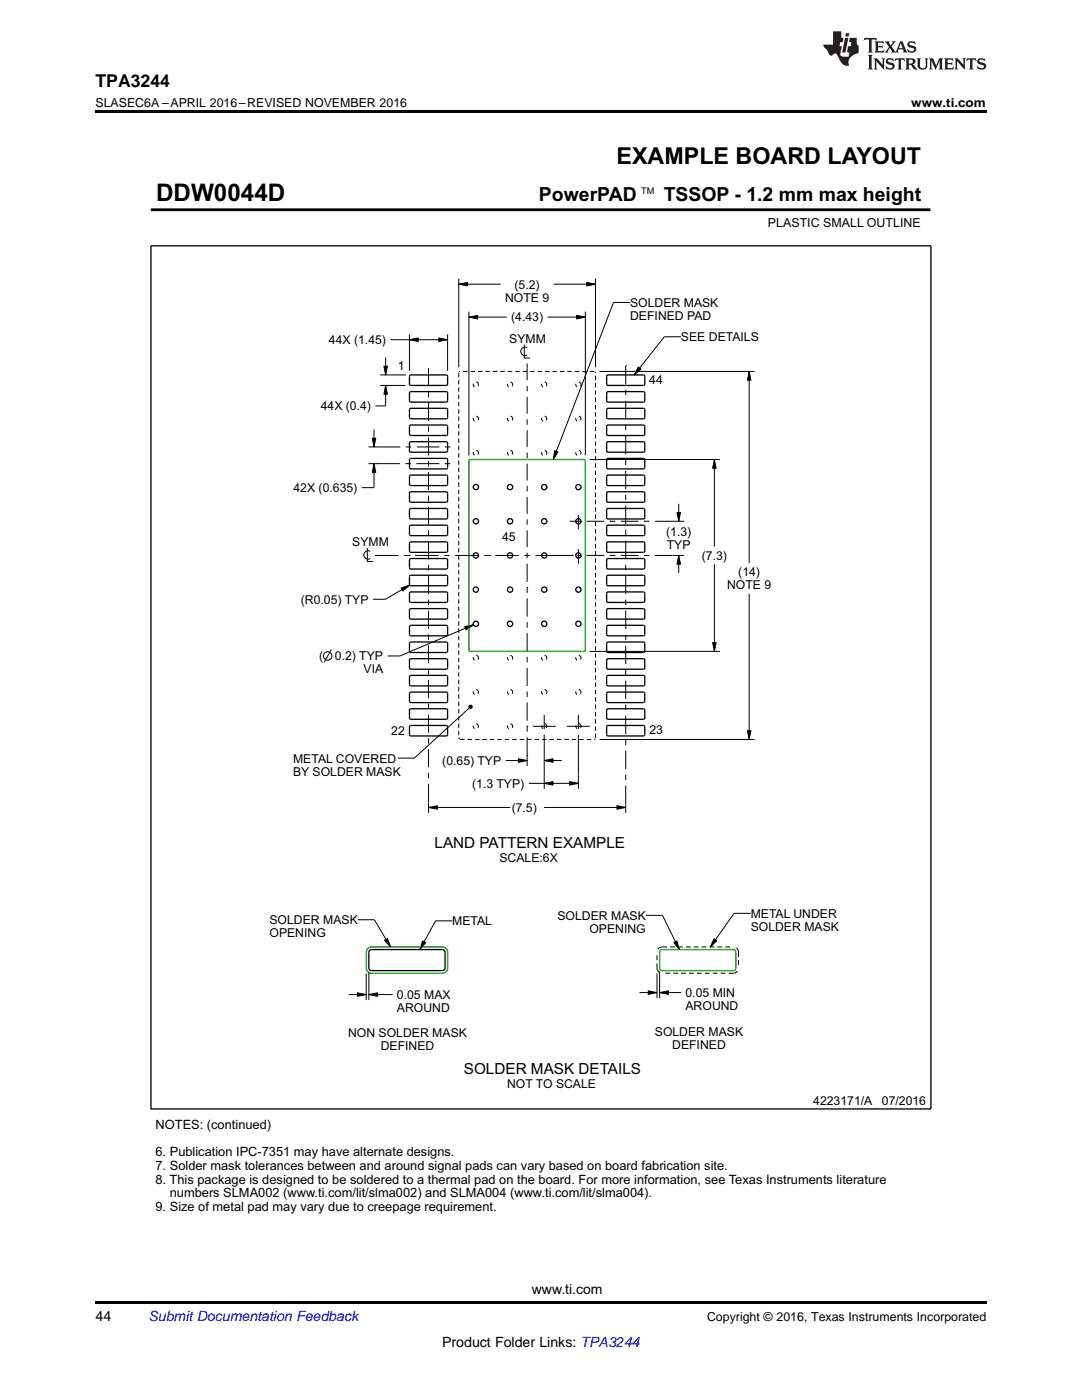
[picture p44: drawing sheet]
<svg xmlns="http://www.w3.org/2000/svg" width="216mm" height="279mm" viewBox="0 0 216 279" stroke-linecap="round" stroke-linejoin="round" font-family="sans-serif">
<defs><g id="words">
<text font-size="4.8" x="31.2" y="40.1">DDW0044D</text>
<text font-size="4.6" x="123" y="32.7">EXAMPLE BOARD LAYOUT</text>
<g font-size="3.9">
<text x="107.5" y="40.1">PowerPAD</text>
<text x="132.4" y="40.1">TSSOP - 1.2 mm max height</text>
</g>
<text font-size="3.5" x="19" y="17.3">TPA3244</text>
<g font-size="3.1">
<text x="86.7" y="169.2">LAND PATTERN EXAMPLE</text>
<text x="92.6" y="214.4">SOLDER MASK DETAILS</text>
</g>
<g font-size="2.8">
<text x="19" y="263.6">44</text>
<text x="106.1" y="258.2">www.ti.com</text>
<text x="88.2" y="268.9">Product Folder Links: TPA3244</text>
</g>
<text font-size="2.8" fill="#0000c8" x="29.6" y="263.6">Submit Documentation Feedback</text>
<g font-size="2.6">
<text x="31" y="225.2">NOTES: (continued)</text>
<text x="31" y="230.7">6. Publication IPC-7351 may have alternate designs.</text>
<text x="31" y="233.5">7. Solder mask tolerances between and around signal pads can vary based on board fabrication site.</text>
<text x="31" y="236.2">8. This package is designed to be soldered to a thermal pad on the board. For more information, see Texas Instruments literature</text>
<text x="33.9" y="239">numbers SLMA002 (www.ti.com/lit/slma002) and SLMA004 (www.ti.com/lit/slma004).</text>
<text x="31" y="241.7">9. Size of metal pad may vary due to creepage requirement.</text>
</g>
<g font-size="2.5">
<text x="19" y="21.4">SLASEC6A –APRIL 2016–REVISED NOVEMBER 2016</text>
<text x="181.8" y="21.4">www.ti.com</text>
<text x="153.2" y="45.4">PLASTIC SMALL OUTLINE</text>
<text x="141.1" y="263.6">Copyright © 2016, Texas Instruments Incorporated</text>
</g>
<g font-size="2.4">
<text x="102.7" y="57.6">(5.2)</text>
<text x="100.8" y="60.2">NOTE 9</text>
<text x="102" y="64.2">(4.43)</text>
<text x="125.7" y="61.2">SOLDER MASK</text>
<text x="125.7" y="63.9">DEFINED PAD</text>
<text x="65.6" y="68.7">44X (1.45)</text>
<text x="101.6" y="68.4">SYMM</text>
<text x="135.9" y="68.1">SEE DETAILS</text>
<text x="79.4" y="73.8">1</text>
<text x="129.5" y="76.7">44</text>
<text x="64" y="81.9">44X (0.4)</text>
<text x="58.6" y="98.2">42X (0.635)</text>
<text x="132.9" y="106.9">(1.3)</text>
<text x="70.3" y="109">SYMM</text>
<text x="100.2" y="108">45</text>
<text x="133.1" y="109.6">TYP</text>
<text x="140" y="111.7">(7.3)</text>
<text x="145.1" y="117.6">NOTE 9</text>
<text x="147.3" y="115">(14)</text>
<text x="60" y="120.5">(R0.05) TYP</text>
<text x="63.7" y="131.8">(</text>
<text x="66.8" y="131.8">0.2) TYP</text>
<text x="72.5" y="134.4">VIA</text>
<text x="78.1" y="146.8">22</text>
<text x="129.6" y="146.6">23</text>
<text x="58.5" y="152.2">METAL COVERED</text>
<text x="58.5" y="154.8">BY SOLDER MASK</text>
<text x="88.3" y="152.7">(0.65) TYP</text>
<text x="94.2" y="157.2">(1.3 TYP)</text>
<text x="102.1" y="162">(7.5)</text>
<text x="99.7" y="172">SCALE:6X</text>
<text x="53.8" y="184.4">SOLDER MASK</text>
<text x="90.2" y="184.7">METAL</text>
<text x="111.2" y="183.6">SOLDER MASK</text>
<text x="149.8" y="183.2">METAL UNDER</text>
<text x="149.8" y="185.8">SOLDER MASK</text>
<text x="53.8" y="187.1">OPENING</text>
<text x="117.6" y="186.2">OPENING</text>
<text x="79.2" y="199.4">0.05 MAX</text>
<text x="79.2" y="202">AROUND</text>
<text x="136.8" y="199">0.05 MIN</text>
<text x="136.8" y="201.6">AROUND</text>
<text x="69.5" y="207">NON SOLDER MASK</text>
<text x="76" y="209.6">DEFINED</text>
<text x="130.7" y="206.8">SOLDER MASK</text>
<text x="134.1" y="209.4">DEFINED</text>
<text x="101.2" y="217.1">NOT TO SCALE</text>
<text x="162.3" y="220.4">4223171/A</text>
<text x="176" y="220.4">07/2016</text>
</g>
<text font-size="1.8" x="127.9" y="38.6">TM</text>
</g></defs>
<g fill="#000">
<path d="M19 22h177.8v.5h-177.8zM91.5 56.7l1.8-.3v.7zM117.1 56.4l1.7 .3-1.7 .4zM77 76.9l.3 1.8h-.7zM76.6 73.1h.7l-.3 1.7zM81.7 67.8l1.8-.3v.7zM87.6 67.5l1.7 .3-1.7 .4zM93.6 63.3l1.7-.4v.7zM115.1 62.9l1.7 .4-1.7 .3zM127.4 73.2l.5 .5-1.3 1.1zM149.5 74.1l.3 1.8h-.7zM74.3 87.4h.7l-.4 1.8z"/>
<path d="M74.6 92.5l.4 1.8h-.7zM110.7 89.9l.6 .3-.9 1.5zM142.5 91.7l.4 1.8h-.7zM80.1 117.3l1.6-.5-1.3 1.2zM135.1 102.3h.7l-.4 1.7zM135.4 110.9l.4 1.7h-.7zM92.7 125.1l1.8-.4-1.5 1zM142.2 128.3h.7l-.4 1.7zM93.6 140.9l.2-.2 .3 .1 .1 .3-.1 .2-.3 .1-.2-.2zM103.4 151.4l1.8 .4-1.8 .3zM108.6 151.8l1.7-.4v.7zM108.6 156.3l1.7-.3v.7z"/>
<path d="M113.7 156l1.7 .3-1.7 .4zM149.1 145.8h.7l-.3 1.8zM85.5 161.1l1.8-.3v.7zM123.1 160.8l1.8 .3-1.8 .4zM71.3 198.1l1.8 .4-1.8 .3zM73.6 198.5l1.7-.4v.7zM76.7 187.7l.6-.4 .6 1.7zM84.3 187.8l.6 .3-1.1 1.4zM129.3 197.7l1.8 .4-1.8 .3zM131.6 198.1l1.8-.4v.7zM134.5 188.1l.6-.3 .4 1.7zM142.5 187.3l.5 .5-1.2 1.2z"/>
<path d="M19 259.7h177.8v.5h-177.8z"/>
</g>
<g fill="none" stroke="#000" stroke-width=".2">
<path d="M30.1 41.9h155.5M91.5 56.7l1.8-.3v.7zM91.5 55.6v17.7M91.5 56.7h8.4M110.5 56.7h8.3M117.1 56.4l1.7 .3-1.7 .4zM118.8 55.6v17.7M185.6 41.6v.5M75.9 76.9h5M75.9 74.8h5.1M76.6 73.1h.7l-.3 1.7zM77 76.9l.3 1.8h-.7z"/>
<path d="M77 71.3v3.5M77 76.9v4.1h-2.1M77.9 67.8h11.4M81.7 67.8l1.8-.3v.7zM81.7 66.7v7.3M85.5 73.5v3.6M85.5 78.2v1.1M87.6 67.5l1.7 .3-1.7 .4zM89.3 66.7v7.3M91.5 74.4v.9M91.5 75.8v.9M91.5 77.3v.9"/>
<path d="M91.5 78.8v.8M91.6 74.2h.1M91.7 74.2h-.1M91.7 74.1v.1M91.8 74.1h-.1M91.8 74.1h.1M92.4 74.1h.9M93.6 63.3l1.7-.4v.7zM93.6 62.2v28.7M93.6 63.3h7.5M93.9 74.1h.9M95.4 74.1h.9"/>
<path d="M96.9 74.1h.9M98.3 74.1h.9M99.8 74.1h.9M101.3 74.1h.9M102.8 74.1h.9M104.3 74.1h.9M104.6 68.8v2.6h1.2M105.2 72.5v3.4M105.2 77v1.1M105.2 79.2v3.4M105.2 69.4a.86 .86 0 0 0-1.3 .7 .86 .86 0 0 0 1.3 .8M105.8 74.1h.9"/>
<path d="M107.3 74.1h.9M108.7 74.1h.9M109.2 63.3h7.6M110.2 74.1h.9M111.7 74.1h.9M113.2 74.1h.9M114.7 74.1h.9M115.1 62.9l1.7 .4-1.7 .3zM116.2 74.1h.9M116.8 62.2v28.7M117.7 74.1h.9M118.7 74.2h.1"/>
<path d="M118.8 74.2h.1M118.8 74.2v.1M118.8 74.3h.1M118.8 74.3v.1M118.8 74.4h.1M118.8 75v.8M118.8 76.4v.9M118.8 77.9v.9M118.8 79.3v.9M119.7 74.1h30.9M124.9 73h.1M124.9 73v3.7"/>
<path d="M124.9 77.8v1.1M124.9 80v3.7M125.7 60.4h-3.3l-12 31.3M127.4 73.2l.5 .5-1.3 1.1zM135.9 67.2h-3.3l-6 7.6M149.5 74.1l.3 1.8h-.7zM149.5 74.1v38.3M73.5 92.5h6.3M73.5 89.2h6.4M74.3 87.4h.7l-.4 1.8zM74.6 92.5l.4 1.8h-.7zM74.6 85.7v3.5"/>
<path d="M74.6 92.5v4.8h-2.4M75.2 92.5h.1M80.9 92.5h1.1M81 89.2h1.1M83.1 92.5h4.6M83.2 89.2h4.5M85.5 80.4v3.6M85.5 85.1v1.1M85.5 87.3v3.6M85.5 92v1.1M85.5 94.2v3.6M85.5 98.9v1.1"/>
<path d="M88.8 92.5h1M88.8 89.2h1.1M91.5 80.2v.9M91.5 81.7v.9M91.5 83.1v.9M91.5 84.6v.9M91.5 86.1v.8M91.5 87.5v.9M91.5 89v.9M91.5 90.4v.9M91.5 91.9v.9M91.5 93.4v.8"/>
<path d="M91.5 94.8v.9M91.5 96.3v.8M91.5 97.7v.9M91.5 99.2v.9M105.2 83.7v1.1M105.2 85.9v3.3M105.2 90.3v1.1M105.2 92.5v3.4M105.2 97v1.1M105.2 99.2v3.3M110.7 89.9l.6 .3-.9 1.5zM117.6 91.7h26"/>
<path d="M118.8 80.8v.9M118.8 82.3v.8M118.8 83.7v.9M118.8 85.2v.9M118.8 86.6v.9M118.8 88.1v.9M118.8 89.6v.8M118.8 91v.9M118.8 92.5v.9M118.8 93.9v.9M118.8 95.4v.9M118.8 96.9v.8"/>
<path d="M118.8 98.3v.9M118.8 99.8v.8M124.9 84.8v1.1M124.9 87v3.6M124.9 91.7v1.1M124.9 93.9v3.7M124.9 98.7v1.1M142.5 91.7l.4 1.8h-.7zM142.5 91.7v17.4M73.3 109.4v2.7h1.2M73.9 110a.86 .86 0 0 0-1.3 .7 .86 .86 0 0 0 1.3 .8M74.8 110.9h.1"/>
<path d="M74.8 110.9h4.7M80.1 117.3l1.6-.5-1.3 1.2zM80.6 110.9h1.1M81.7 110.9h.1M81.7 116.8l-4.8 2.8h-2.5M82.8 110.9h4.7M85.5 101.1v3.6M85.5 105.8v1.1M85.5 108v3.6M85.5 112.7v1.1M85.5 114.9v3.7M85.5 119.7v1.1"/>
<path d="M88.6 110.9h1.1M90.8 110.9h4.7M91.5 100.6v.9M91.5 102.1v.9M91.5 103.6v.8M91.5 105v.9M91.5 106.5v.9M91.5 107.9v.9M91.5 109.4v.9M91.5 110.9v.8M91.5 112.3v.9M91.5 113.8v.8"/>
<path d="M91.5 115.2v.9M91.5 116.7v.9M91.5 118.1v.9M91.5 119.6v.9M96.6 110.9h1.1M97.7 110.9h.1M98.8 110.9h4.7M104.6 110.9h1.1M105.2 117.2h.1M105.2 103.6v1.1M105.2 105.8v3.4M105.2 110.3v1.1"/>
<path d="M105.2 112.5v3.6M105.2 117.2v1.1M105.2 119.4v3.7M106.8 110.9h7.7M113.7 104h2.3M115.1 110.9h.9M115.4 102.8v2.8M115.4 109.6v2.9M117.1 110.9h3.5M117.1 104h3.5M118.8 101.2v.9M118.8 102.7v.9"/>
<path d="M118.8 104.1v.9M118.8 105.6v.9M118.8 107.1v.8M118.8 108.5v.9M118.8 110v.9M118.8 111.4v.9M118.8 112.9v.9M118.8 114.4v.8M118.8 115.8v.9M118.8 117.3v.8M118.8 118.7v.9M121.7 110.9h1.1"/>
<path d="M121.7 104h.1M121.7 104h1.1M123.9 110.9h3.5M123.9 104h3.5M124.9 100.9v3.7M124.9 105.7v1.1M124.9 107.9v3.7M124.9 112.7v1.1M124.9 114.9v3.7M124.9 119.7v1.1M128.5 110.9h1.1M128.5 104h.1"/>
<path d="M128.5 104h1.1M130.7 110.9h3.5M130.7 104h3.5M134.2 104h.1M134.3 110.9h2.2M134.4 104h2.1M135.1 102.3h.7l-.4 1.7zM135.4 110.9l.4 1.7h-.7zM135.4 100.5v3.5M135.4 110.9v3.4M142.5 112.6v17.4M149.5 118.5v29.1"/>
<path d="M66.1 129.6l-1.4 2.6M85.5 121.9v3.6M85.5 126.6v1.1M85.5 128.8v3.6M85.5 133.5v1.1M85.5 135.7v3.6M91.5 121.1v.8M91.5 122.5v.9M91.5 124v.9M91.5 125.4v.9M91.5 126.9v.9M91.5 128.4v.8"/>
<path d="M91.5 129.8v.9M91.5 131.3v.8M91.5 132.7v.9M91.5 134.2v.9M91.5 135.6v.9M91.5 137.1v.9M91.5 138.6v.8M92.7 125.1l1.8-.4-1.5 1zM94.5 124.7l-14.7 6.2h-2.5M105.2 124.2v1.1M105.2 126.4v3.6M105.2 131.1v1.1"/>
<path d="M105.2 133.3v3.6M105.2 138v1.1M117.6 130h26M118.8 120.2v.9M118.8 121.6v.9M118.8 123.1v.9M118.8 124.6v.8M118.8 126v.9M118.8 127.5v.9M118.8 128.9v.9M118.8 130.4v.9M118.8 131.9v.8"/>
<path d="M118.8 133.3v.9M118.8 134.8v.8M118.8 136.2v.9M118.8 137.7v.9M118.8 139.1v.9M124.9 121.9v3.7M124.9 126.7v1.1M124.9 128.9v3.6M124.9 133.6v1.1M124.9 135.8v3.7M142.2 128.3h.7l-.4 1.7zM85.5 140.4v1.1"/>
<path d="M85.5 142.6v3.6M85.5 147.3v1.1M85.5 149.5v3.6M85.5 154.2v1.1M85.5 156.4v3.7M91.5 147.3h.1M91.5 140v.9M91.5 141.5v.9M91.5 142.9v.9M91.5 144.4v.9M91.5 145.9v.8M91.5 147.3v.1"/>
<path d="M91.5 147.4h.1M91.6 147.4h.1M91.6 147.4v.1M91.6 147.5h.1M91.8 147.6h.9M93.3 147.6h.9M93.6 140.9l.2-.2 .3 .1 .1 .3-.1 .2-.3 .1-.2-.2zM93.6 141.3l-10.9 10h-3.4M94.8 147.6h.9M96.3 147.6h.9M97.8 147.6h.8M99.2 147.6h.9"/>
<path d="M100.7 147.6h.9M100.9 151.8h4.3M102.2 147.6h.9M103.4 151.4l1.8 .4-1.8 .3zM103.7 147.6h.9M105.2 144.9h.1M105.2 150.8h.1M105.2 147.6h.9M105.2 140.2v3.6M105.2 144.9v1.1M105.2 147.1v5.8M105.5 156.3h9.9"/>
<path d="M106.3 145h4.6M106.7 147.6h.9M108.2 147.6h.8M108.6 151.8l1.7-.4v.7zM108.6 156.3l1.7-.3v.7zM108.6 142.7v2.8M108.6 146.6v10.8M108.6 151.8h3.5M109.6 147.6h.9M111.1 147.6h.9M112.6 147.6h.9M113.1 145h4.6"/>
<path d="M113.7 156l1.7 .3-1.7 .4zM114.1 147.6h.9M115.4 142.7v2.8M115.4 146.6v7.9M115.4 154.6v2.8M115.6 147.6h.9M117.1 147.6h.9M118.6 147.6h.1M118.7 147.6h-.1M118.7 147.5v.1M118.7 147.5h.1M118.8 147.5h-.1"/>
<path d="M118.8 147.5h.1M118.8 140.6v.9M118.8 142.1v.8M118.8 143.5v.9M118.8 145v.9M118.8 146.4v.9M119.7 147.6h30.9M124.9 140.6v1.1M124.9 142.8v3.7M124.9 147.6v1.1M124.9 149.8v3.7M124.9 154.6v1.1"/>
<path d="M124.9 156.8v3.7M149.1 145.8h.7l-.3 1.8zM85.5 161.1l1.8-.3v.7zM85.5 160.2v2M85.5 161.1h16.3M108.6 161.1h16.3M123.1 160.8l1.8 .3-1.8 .4zM124.9 160.5v1.7M69.6 198.5h3.5M71.3 198.1l1.8 .4-1.8 .3zM71.4 183.6h3.3l3.2 5.4M73.1 194.3v5.3"/>
<path d="M73.6 198.5l1.7-.4v.7zM73.6 194v5.6M73.6 198.5h4.7M76.7 187.7l.6-.4 .6 1.7zM84.3 187.8l.6 .3-1.1 1.4zM90.2 183.8h-3.3l-3.1 5.7M127.6 198.1h3.5M128.9 182.7h3.3l3.3 6.8M129.3 197.7l1.8 .4-1.8 .3zM131.1 192.2v1.2l.4 .6M131.1 190.7v.9M131.1 194.3v4.9"/>
<path d="M131.6 198.1l1.8-.4v.7zM131.6 193.8v5.4M131.6 198.1h4.3M132.8 194.2h.9M133.1 189h-1.2l-.6 .4M133.7 189h1M134.3 194.2h1M134.5 188.1l.6-.3 .4 1.7zM135.3 189h.9M135.9 194.2h1M136.9 189h.9M137.5 194.2h.9"/>
<path d="M138.4 189h1M139.1 194.2h.9M140 189h1M140.6 194.2h1M141.6 189h.9M142.2 194.2h1M142.5 187.3l.5 .5-1.2 1.2zM143.2 189h.9M143.8 194.2h.9M144.7 189h1M146.9 189.2l.4 .6 .1 1.2M147.2 193.8l-.7 .4h-1.1"/>
<path d="M147.4 191.6v.9M149.8 182.3h-3.3l-4.7 6.7"/>
<circle cx="65.4" cy="130.9" r=".86"/>
</g>
<g fill="none" stroke="#000" stroke-width=".26">
<path d="M30.1 49.1h155.7v172.2h-155.7zM81.8 74.9l7.4-.1 .1 .3v1.7l-.2 .1h-7.1l-.3-.2v-1.6zM81.8 78.2h7.4l.1 .2v1.7l-.2 .2h-7.1l-.3-.3v-1.6zM121.2 78.2h7.2l.3 .2v1.6l-.3 .3h-7.1l-.2-.3v-1.6zM121.2 74.9l7.2-.1 .3 .3v1.6l-.3 .2h-7.1l-.2-.2v-1.6zM81.8 98.2h7.4l.1 .2v1.7l-.2 .1h-7.1l-.3-.2v-1.6zM81.8 91.5h7.4l.1 .2v1.7l-.2 .2h-7.1l-.3-.3v-1.6zM81.8 94.8h7.4l.1 .3v1.6l-.2 .2h-7.1l-.3-.3v-1.5zM81.8 84.9l7.4-.1 .1 .3v1.7l-.2 .1h-7.1l-.3-.2v-1.6zM81.8 88.2h7.4l.1 .2v1.7l-.2 .1h-7.1l-.3-.2v-1.6zM89.1 81.5h-7.1l-.3 .2v1.6l.3 .3h7.2l.1-.3v-1.6l-.2-.2M121.1 88.2l7.3-.1 .3 .3v1.6l-.3 .2h-7.1l-.2-.2z"/>
<path d="M121.2 98.2l7.2-.1 .3 .3v1.6l-.3 .2h-7.1l-.2-.2v-1.6zM121.2 94.8h7.2l.3 .3v1.5l-.3 .3h-7.1l-.2-.3v-1.5zM121.2 91.5h7.2l.3 .2v1.6l-.3 .3h-7.1l-.2-.3v-1.6zM121.2 84.9l7.2-.1 .3 .3v1.6l-.3 .2h-7.1l-.2-.2v-1.6zM128.4 81.5h-7.2l-.1 .2v1.6l.2 .3h7.1l.3-.3v-1.6l-.3-.2M81.8 118.2h7.4l.1 .2v1.7l-.2 .1h-7.1l-.3-.2v-1.6zM81.8 114.8h7.4l.1 .3v1.6l-.2 .2h-7.1l-.3-.3v-1.5zM81.8 111.5h7.4l.1 .2v1.7l-.2 .2h-7.1l-.3-.3v-1.6zM81.8 108.2h7.4l.1 .2v1.7l-.2 .1h-7.1l-.3-.2v-1.6zM81.8 104.8h7.4l.1 .3v1.6l-.2 .2h-7.1l-.3-.3v-1.5zM81.8 101.5h7.4l.1 .2v1.7l-.2 .2h-7.1l-.3-.3v-1.6zM121.1 118.2l7.3-.1 .3 .3v1.6l-.3 .2h-7.1l-.2-.2z"/>
<path d="M121.1 111.5h7.3l.3 .2v1.6l-.3 .3h-7.1l-.2-.3zM121.1 101.6l7.3-.1 .3 .2v1.6l-.3 .3h-7.1l-.2-.3zM121.2 114.8h7.2l.3 .3v1.5l-.3 .3h-7.1l-.2-.3v-1.5zM121.2 108.2l7.2-.1 .3 .3v1.6l-.3 .2h-7.1l-.2-.2v-1.6zM121.2 104.8h7.2l.3 .3v1.5l-.3 .3h-7.1l-.2-.3v-1.5zM81.8 138.2l7.4-.1 .1 .3v1.7l-.2 .1h-7.1l-.3-.2v-1.6zM81.8 134.8h7.4l.1 .2v1.7l-.2 .2h-7.1l-.3-.3v-1.6zM81.8 131.5h7.4l.1 .2v1.7l-.2 .2h-7.1l-.3-.3v-1.6zM81.8 128.2l7.4-.1 .1 .3v1.7l-.2 .1h-7.1l-.3-.2v-1.6zM81.8 124.8h7.4l.1 .3v1.6l-.2 .2h-7.1l-.3-.3v-1.5zM81.8 121.5h7.4l.1 .2v1.7l-.2 .2h-7.1l-.3-.3v-1.6zM121.1 138.2l7.3-.1 .3 .3v1.6l-.3 .2h-7.1l-.2-.2z"/>
<path d="M121.1 131.5h7.3l.3 .2v1.6l-.3 .3h-7.1l-.2-.3zM121.1 124.9l7.3-.1 .3 .3v1.5l-.3 .3h-7.1l-.2-.3zM121.2 134.8h7.2l.3 .2v1.6l-.3 .3h-7.1l-.2-.3v-1.6zM121.2 128.2l7.2-.1 .3 .3v1.6l-.3 .2h-7.1l-.2-.2v-1.6zM121.2 121.5h7.2l.3 .2v1.6l-.3 .3h-7.1l-.2-.3v-1.6zM81.8 144.8h7.4l.1 .2v1.7l-.2 .2h-7.1l-.3-.3v-1.6zM81.8 141.5h7.4l.1 .2v1.7l-.2 .1h-7.1l-.3-.2v-1.6zM121.2 144.8h7.2l.3 .2v1.6l-.3 .3h-7.1l-.2-.3v-1.6zM121.2 141.5h7.2l.3 .2v1.6l-.3 .2h-7.1l-.2-.2v-1.6zM73.7 189.8l.4-.3h14.2l.3 .1 .2 .4v3.2l-.1 .2-.4 .3h-14.2a.52 .52 0 0 1-.5-.5z"/>
<circle cx="95" cy="97.2" r=".52"/>
<circle cx="101.8" cy="97.2" r=".52"/>
<circle cx="108.6" cy="97.2" r=".52"/>
<circle cx="115.4" cy="97.2" r=".52"/>
<circle cx="95" cy="104" r=".52"/>
<circle cx="95" cy="110.9" r=".52"/>
<circle cx="95" cy="117.7" r=".52"/>
<circle cx="101.8" cy="104" r=".52"/>
<circle cx="101.8" cy="110.9" r=".52"/>
<circle cx="101.8" cy="117.7" r=".52"/>
<circle cx="108.6" cy="104" r=".52"/>
<circle cx="108.6" cy="110.9" r=".52"/>
<circle cx="108.6" cy="117.7" r=".52"/>
<circle cx="115.4" cy="104" r=".52"/>
<circle cx="115.4" cy="110.9" r=".52"/>
<circle cx="115.4" cy="117.7" r=".52"/>
<circle cx="95" cy="124.5" r=".52"/>
<circle cx="101.8" cy="124.5" r=".52"/>
<circle cx="108.6" cy="124.5" r=".52"/>
<circle cx="115.4" cy="124.5" r=".52"/>
</g>
<path d="M30.1 41.9h155.5" fill="none" stroke="#000" stroke-width=".55"/>
<path d="M93.7 91.7h22.8l.3 .1v37.9l-.1 .3h-22.9l-.2-.1v-37.9zM73.3 189.4l.5-.4h.3h14.2a1.05 1.05 0 0 1 1 1v3.2a1.05 1.05 0 0 1-1 1h-14.4l-.5-.3-.3-.7v-3.2zM131.7 189.8l.4-.3h14.2l.3 .1 .2 .4v3.2v.2l-.5 .3h-14.2l-.2-.1-.3-.4z" fill="none" stroke="#00a600" stroke-width=".26"/>
<g fill="none" stroke="#000" stroke-width=".2" stroke-dasharray=".7 .7" stroke-linecap="butt">
<circle cx="95" cy="76.8" r=".52"/>
<circle cx="101.8" cy="76.8" r=".52"/>
<circle cx="108.6" cy="76.8" r=".52"/>
<circle cx="115.4" cy="76.8" r=".52"/>
<circle cx="95" cy="83.6" r=".52"/>
<circle cx="95" cy="90.4" r=".52"/>
<circle cx="101.8" cy="90.4" r=".52"/>
<circle cx="101.8" cy="83.6" r=".52"/>
<circle cx="108.6" cy="90.4" r=".52"/>
<circle cx="108.6" cy="83.6" r=".52"/>
<circle cx="115.4" cy="83.6" r=".52"/>
<circle cx="115.4" cy="90.4" r=".52"/>
<circle cx="95" cy="138.1" r=".52"/>
<circle cx="95" cy="131.3" r=".52"/>
<circle cx="101.8" cy="138.1" r=".52"/>
<circle cx="101.8" cy="131.3" r=".52"/>
<circle cx="108.6" cy="138.1" r=".52"/>
<circle cx="108.6" cy="131.3" r=".52"/>
<circle cx="115.4" cy="138.1" r=".52"/>
<circle cx="115.4" cy="131.3" r=".52"/>
<circle cx="95" cy="145" r=".52"/>
<circle cx="101.8" cy="145" r=".52"/>
<circle cx="108.6" cy="145" r=".52"/>
<circle cx="115.4" cy="145" r=".52"/>
</g>
<g fill="#231f20">
<path d="M172.5 7.6l-.1 .5 .4-.2h.6v.1v2.1l-.2 .4h.9l-.2-.4v-2.1l.1-.1h.5l.5 .2-.2-.5zM174.5 8.3l.2 .3v1.5l-.2 .4h1.8l.2-.6a1.04 1.04 0 0 1-1.3 .2v-.7h.6l.3 .2v-.6l-.3 .2h-.6v-.6l.8-.1 .4 .3-.2-.5zM176.5 8.3l.9 1.1-.9 1.1h.8l-.2-.2 .4-.7 .5 .7-.2 .2h1.5l-.2-.2 .2-.4h.9l.1 .4-.2 .2h1l-.3-.3-.7-1.9h-.5l-.9 2-.8-1 .9-1h-.8l.1 .3-.4 .5-.3-.6 .1-.2zM179.7 8.6l.4 1h-.7zM181.3 8.4a.63 .63 0 0 0-.2 .7 .63 .63 0 0 0 .6 .4l.6 .2 .1 .2a.75 .75 0 0 1-.7 .4 .75 .75 0 0 1-.6-.5l.1 .7 .1-.1a1.11 1.11 0 0 0 1.5-.6 1.13 1.13 0 0 0-1.2-.8l-.1-.4a1.04 1.04 0 0 1 1.2 .2l-.2-.5-.2 .1-.4-.2zM173.2 10.9l.2 .4v2.2l-.2 .4h1l-.3-.4v-2.2l.3-.4zM174.3 11.6l.3 .4v1.5l-.3 .4h.8l-.2-.4v-1.3l1.5 1.7v-1.9l.2-.4h-.7l.2 .4v.9l-1.1-1.3zM177 11.8a.62 .62 0 0 0-.2 .7 .62 .62 0 0 0 .6 .4l.6 .1 .1 .3a.76 .76 0 0 1-.7 .3 .76 .76 0 0 1-.7-.4l.2 .7 .1-.1a1.11 1.11 0 0 0 1.5-.6 1.13 1.13 0 0 0-1.2-.8l-.1-.4a1.04 1.04 0 0 1 1.2 .2l-.2-.6-.2 .1-.5-.1zM178.7 11.6l-.2 .6a.61 .61 0 0 1 .8-.3v1.6l-.2 .4h.9l-.2-.4v-1.6a.63 .63 0 0 1 .7 .3l-.1-.6zM180.6 11.6l.3 .4v1.5l-.3 .4h1l-.2-.2-.1-.8 .6 .2a.76 .76 0 0 0 1.2 .7l-1-1a.58 .58 0 0 0 .6-.5 .58 .58 0 0 0-.5-.6zM181.4 11.9h.1a.45 .45 0 0 1 .5 .1 .45 .45 0 0 1 .1 .5l-.8 .2zM182.9 11.6l.2 .2a2.17 2.17 0 0 0 .3 1.9 .99 .99 0 0 0 1.6-.6v-1.1l.2-.4h-.7l.2 .2a1.92 1.92 0 0 1-.2 1.8 .6 .6 0 0 1-.9-.5v-1.1l.2-.4zM185.4 11.6l.2 .4v1.5l-.2 .4h.7l-.2-.4v-1.4l.8 1.8 .8-1.8v1.4l-.2 .4h.9l-.2-.4v-1.5l.2-.4h-.8l-.6 1.5-.6-1.5zM188.4 11.6l.2 .4v1.5l-.2 .4h1.8l.1-.6a1.04 1.04 0 0 1-1.2 .1v-.6h.5l.4 .2v-.6l-.4 .2h-.5v-.7h.8l.3 .3-.1-.6zM190.5 11.6l.2 .4v1.5l-.2 .4h.7l-.2-.4v-1.3l1.5 1.7v-1.9l.2-.4h-.7l.2 .4v.9l-1.1-1.3zM192.9 11.6l-.1 .6a.61 .61 0 0 1 .7-.3l.1 1.6-.3 .4h1l-.3-.4 .1-1.6a.63 .63 0 0 1 .7 .3l-.1-.6zM195.2 11.8a.62 .62 0 0 0-.2 .7 .62 .62 0 0 0 .6 .4l.6 .1 .1 .3a.76 .76 0 0 1-.7 .3 .76 .76 0 0 1-.6-.4l.1 .7 .1-.1a1.11 1.11 0 0 0 1.6-.6 1.13 1.13 0 0 0-1.3-.8l-.1-.4a1.04 1.04 0 0 1 1.2 .2l-.1-.6-.2 .1-.5-.1z"/>
<path d="M166.2 6.3v2.6h-1.9v.4l.8 .9a.91 .91 0 0 0 1 .8 .56 .56 0 0 1 .5-.3 .56 .56 0 0 1 .5 .3l.4 .8a1.53 1.53 0 0 0 1.9 1.2 1.54 1.54 0 0 1 1-2.1l.9-.3v-1.4a1.52 1.52 0 0 1-.4-1.6h-1.3l-.2 .8h.5l-.2 .8h-.5l-.1 1v.2l.4 .1-.2 .8a1.93 1.93 0 0 1-1.6-.3l.3-1.8h-.5l.2-.8h.4l.2-.8h-.4v-1.3zM168.6 7.6l-.6 2.9h.7l.6-2.9zM168.8 6.6l-.1 .7h.6l.2-.7z"/>
</g>
<use href="#words"/>
</svg>
